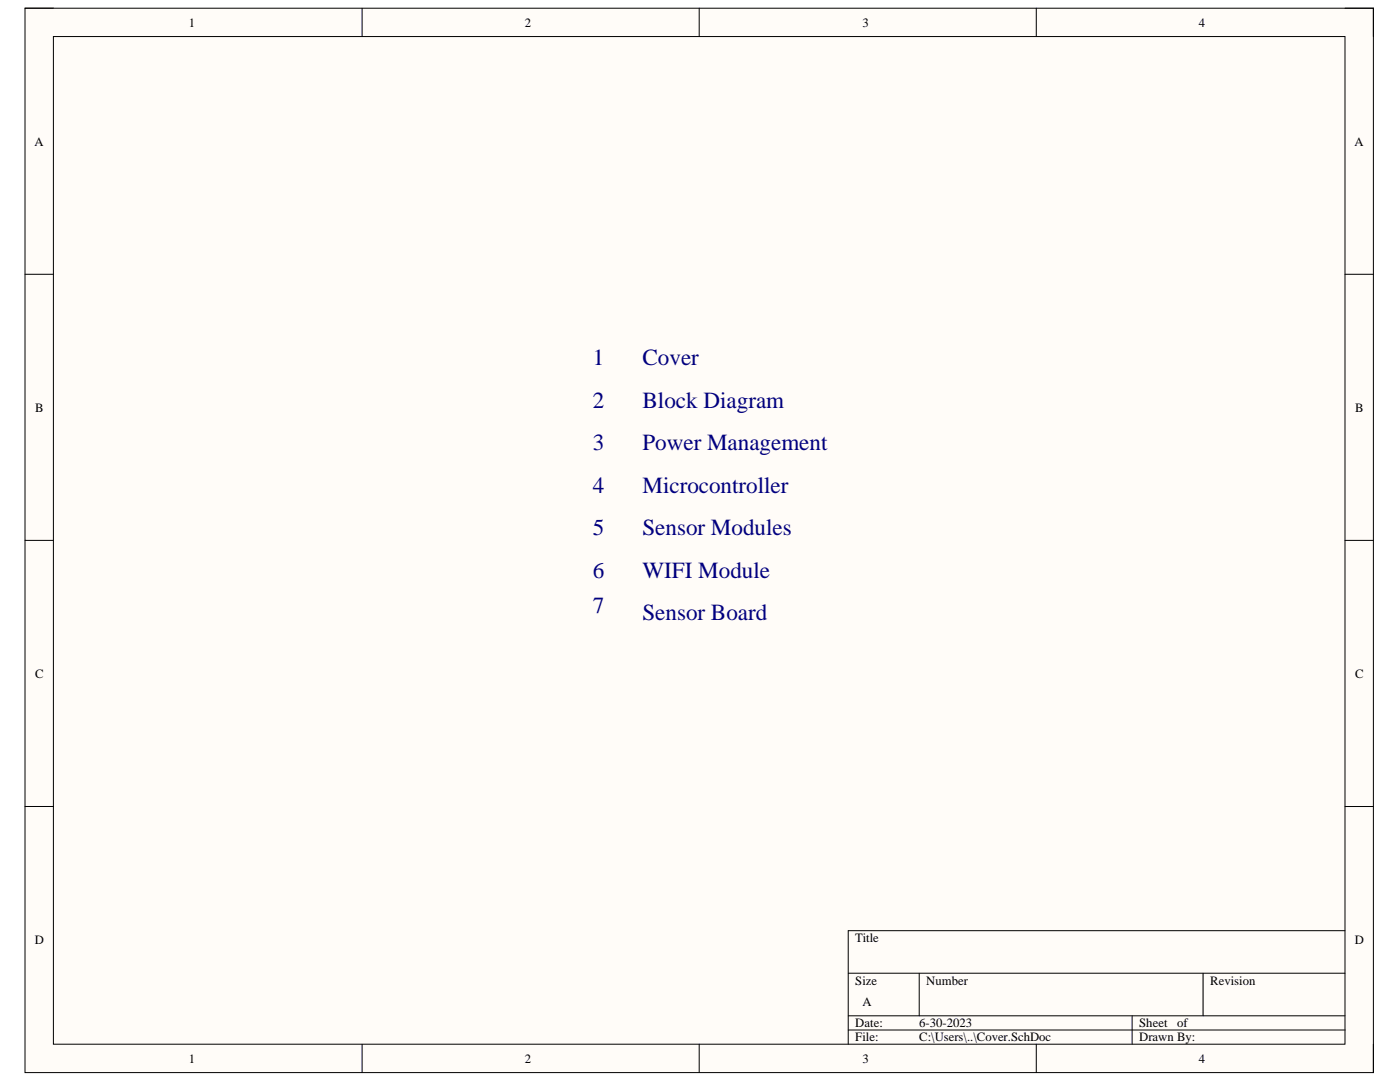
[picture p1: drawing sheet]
<svg xmlns="http://www.w3.org/2000/svg" width="279mm" height="216mm" viewBox="0 0 279 216" stroke-linecap="round" stroke-linejoin="round" font-family="sans-serif">
<defs><g id="words">
<g font-size="4.6" fill="#000080">
<text x="118.3" y="72.8">1</text>
<text x="128.2" y="72.8">Cover</text>
<text x="118.3" y="81.3">2</text>
<text x="128.2" y="81.3">Block Diagram</text>
<text x="118.3" y="89.8">3</text>
<text x="128.2" y="89.8">Power Management</text>
<text x="118.3" y="98.3">4</text>
<text x="128.2" y="98.3">Microcontroller</text>
<text x="118.3" y="106.8">5</text>
<text x="128.2" y="106.8">Sensor Modules</text>
<text x="118.3" y="115.3">6</text>
<text x="128.2" y="115.3">WIFI Module</text>
<text x="118.3" y="122.4">7</text>
<text x="128.2" y="123.8">Sensor Board</text>
</g>
<g font-size="2.5">
<text x="37.7" y="5.3">1</text>
<text x="104.7" y="5.3">2</text>
<text x="172.1" y="5.3">3</text>
<text x="239.2" y="5.3">4</text>
<text x="6.9" y="29">A</text>
<text x="270.3" y="29">A</text>
<text x="7" y="82.2">B</text>
<text x="270.5" y="82.2">B</text>
<text x="7" y="135.2">C</text>
<text x="270.5" y="135.2">C</text>
<text x="6.9" y="188.3">D</text>
<text x="170.7" y="188">Title</text>
<text x="270.4" y="188.3">D</text>
<text x="170.7" y="196.5">Size</text>
<text x="184.9" y="196.5">Number</text>
<text x="241.5" y="196.5">Revision</text>
<text x="172.1" y="200.7">A</text>
<text x="170.7" y="205">Date:</text>
<text x="170.7" y="207.8">File:</text>
<text x="183.5" y="205">6-30-2023</text>
<text x="183.5" y="207.8">C:\Users\..\Cover.SchDoc</text>
<text x="227.4" y="205">Sheet</text>
<text x="227.4" y="207.8">Drawn By:</text>
<text x="234.9" y="205">of</text>
<text x="37.7" y="212">1</text>
<text x="104.7" y="212">2</text>
<text x="172.1" y="212">3</text>
<text x="239.2" y="212">4</text>
</g>
</g></defs>
<path d="M5 1.6h269.1v212.4h-269.1z" fill-rule="evenodd" fill="#fffcf8"/>
<path d="M5 1.6h269.1v212.4h-269.1z" fill="none" stroke="#000" stroke-width=".2"/>
<path d="M10.7 7.3h257.7v201.1h-257.7z" fill-rule="evenodd" fill="#fffcf8"/>
<g fill="none" stroke="#000" stroke-width=".2">
<path d="M5 1.6h5.7M10.7 7.3h257.7v201.1h-257.7zM72.3 1.6v5.7M139.5 1.6v5.7M206.8 1.6v5.7M268.4 1.6h5.7v5.7M5 54.7h5.7M268.4 54.7h5.7M5 107.8h5.7M268.4 107.8h5.7M5 160.9h5.7M268.4 160.9h5.7"/>
<path d="M169.3 194.2h99.1M183.4 194.2v8.5M240.1 194.2v8.5M268.4 185.7h-99.1v22.7M72.3 208.4v5.6M139.5 208.4v5.6M169.3 202.7h99.1M169.3 205.5h99.1M206.8 208.4v5.6M225.9 202.7v5.7M274.1 208.4v5.6"/>
</g>
<use href="#words"/>
</svg>
